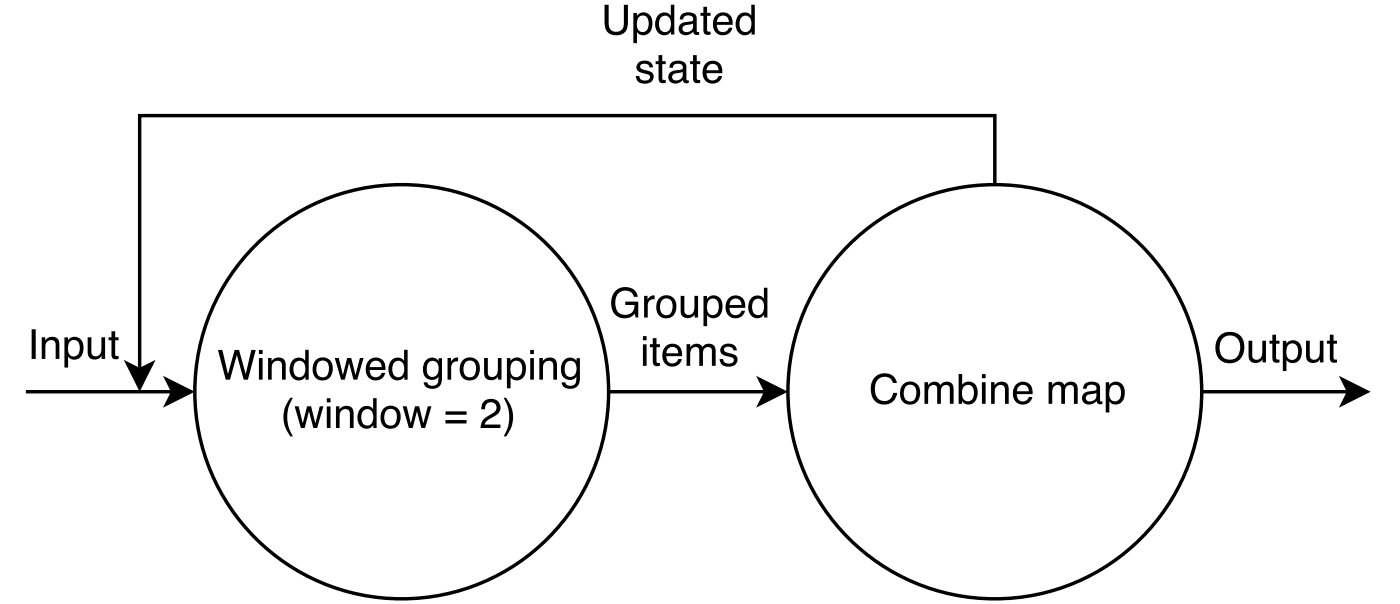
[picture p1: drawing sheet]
<svg xmlns="http://www.w3.org/2000/svg" width="143mm" height="62mm" viewBox="0 0 143 62" stroke-linecap="round" stroke-linejoin="round" font-family="sans-serif">
<circle cx="41.1" cy="40" r="21.2" fill="none" stroke="#000" stroke-width=".35"/>
<g fill="#000">
<path d="M22.3 35.8h.4l.6 2.4 .7-2.4h.5l.6 2.4 .6-2.4h.5l-.8 3h-.5l-.7-2.5-.7 2.5h-.4zM26.5 36.6h.4v2.2h-.4zM26.5 35.8h.4v.4h-.4zM27.4 36.6h.4v.3a.78 .78 0 0 1 .9-.4 .78 .78 0 0 1 .5 .9v1.4h-.3v-1.4a.52 .52 0 0 0-.6-.5 .52 .52 0 0 0-.5 .6v1.3h-.4zM30.2 37.1a1.02 1.02 0 0 0 .2 1.4 .66 .66 0 0 0 .8-.8 .62 .62 0 0 0-.2-.7 .62 .62 0 0 0-.8 .1zM30.1 36.7a.84 .84 0 0 1 1.1 .2v-1.1h.4v3h-.4v-.3a.91 .91 0 0 1-1.1 .3 .91 .91 0 0 1-.5-1.1 1.31 1.31 0 0 1 .5-1zM32.6 37a1.05 1.05 0 0 0 .2 1.5 .69 .69 0 0 0 .9-.8 .65 .65 0 0 0-.3-.7 .65 .65 0 0 0-.8 0zM32.3 36.9a1.06 1.06 0 0 1 1.3-.2 1.06 1.06 0 0 1 .4 1.3 1.02 1.02 0 0 1-1.1 .9 1.02 1.02 0 0 1-.9-1.2l.1-.6zM34.3 36.6h.4l.4 1.7 .4-1.7h.4l.5 1.7 .4-1.7h.4l-.7 2.2h-.3l-.5-1.7-.4 1.7h-.4zM37.7 36.9a1.01 1.01 0 0 1 1.2-.2 1.01 1.01 0 0 1 .5 1.1h-1.6a.63 .63 0 0 0 .5 .8 .63 .63 0 0 0 .7-.5h.4a1.01 1.01 0 0 1-1.2 .8 1.01 1.01 0 0 1-.8-1.2v-.3zM38 37.1l-.2 .4h1.3a.61 .61 0 0 0-.4-.6 .61 .61 0 0 0-.7 .2zM40.3 37.1a1.02 1.02 0 0 0 .3 1.4 .66 .66 0 0 0 .8-.8 .62 .62 0 0 0-.3-.7 .62 .62 0 0 0-.8 .1zM40.2 36.7a.84 .84 0 0 1 1.1 .2v-1.1h.4v3h-.3v-.3a.91 .91 0 0 1-1.2 .3 .91 .91 0 0 1-.5-1.1 1.31 1.31 0 0 1 .5-1zM43.5 36.9a.83 .83 0 0 1 1.4 0v-.3h.3v2a1 1 0 0 1-.6 1.1 1 1 0 0 1-1.2-.4l-.1-.2h.4a.59 .59 0 0 0 .7 .3 .59 .59 0 0 0 .5-.6v-.3a.9 .9 0 0 1-1.1 .2 .9 .9 0 0 1-.5-1l.1-.6zM43.9 37a1.06 1.06 0 0 0 .2 1.5 .78 .78 0 0 0 .8-1.1 .59 .59 0 0 0-.4-.5 .59 .59 0 0 0-.6 .1zM45.8 36.6h.3v.4a.64 .64 0 0 1 .8-.4v.3a.58 .58 0 0 0-.7 .6v1.3h-.4zM47.7 37a1.05 1.05 0 0 0 .2 1.5 .69 .69 0 0 0 .8-.8 .65 .65 0 0 0-.3-.7 .65 .65 0 0 0-.7 0zM47.3 36.9a1.06 1.06 0 0 1 1.4-.2 1.06 1.06 0 0 1 .4 1.3 1.02 1.02 0 0 1-1.2 .9 1.02 1.02 0 0 1-.9-1.2l.2-.6zM49.5 36.6h.4v1.5a.52 .52 0 0 0 .6 .4 .52 .52 0 0 0 .4-.6v-1.3h.4v2.2h-.3v-.3a.77 .77 0 0 1-.9 .3 .77 .77 0 0 1-.6-.7zM52.4 37a1.12 1.12 0 0 0 .2 1.5 .73 .73 0 0 0 .7-.2 .73 .73 0 0 0 .1-.8 .59 .59 0 0 0-.3-.6 .59 .59 0 0 0-.7 .1zM51.9 36.6h.3v.3a.9 .9 0 0 1 1.1-.3 .9 .9 0 0 1 .5 1.1 .96 .96 0 0 1-.3 1 .96 .96 0 0 1-1 .1l-.3-.2v1.1h-.3zM54.2 36.6h.4v2.2h-.4zM54.2 35.8h.4v.4h-.4zM55.2 36.6h.3v.3a.78 .78 0 0 1 1-.4 .78 .78 0 0 1 .5 .9v1.4h-.4v-1.4a.52 .52 0 0 0-.5-.5 .52 .52 0 0 0-.5 .6v1.3h-.4zM57.7 36.9a.83 .83 0 0 1 1.3 0v-.3h.3v2a1 1 0 0 1-.6 1.1 1 1 0 0 1-1.2-.4v-.2h.3a.59 .59 0 0 0 .7 .3 .59 .59 0 0 0 .5-.6v-.3a.9 .9 0 0 1-1.1 .2 .9 .9 0 0 1-.5-1l.1-.6zM58 37a1.06 1.06 0 0 0 .2 1.5 .78 .78 0 0 0 .8-1.1 .59 .59 0 0 0-.4-.5 .59 .59 0 0 0-.6 .1z"/>
<path d="M29.7 40.7h.3a3.7 3.7 0 0 0 0 3.9h-.3a3.1 3.1 0 0 1 0-3.9zM30.1 41.5h.5l.4 1.8 .4-1.8h.4l.5 1.8 .4-1.8h.4l-.7 2.2h-.3l-.5-1.7-.4 1.7h-.4zM33.4 41.5h.4v2.2h-.4zM33.4 40.7h.4v.4h-.4zM34.4 41.5h.3v.3a.78 .78 0 0 1 .9-.3 .78 .78 0 0 1 .6 .8v1.4h-.4v-1.4a.52 .52 0 0 0-.5-.5 .52 .52 0 0 0-.5 .6l-.1 1.3h-.3zM37.1 42a1.02 1.02 0 0 0 .3 1.5 .66 .66 0 0 0 .8-.9 .62 .62 0 0 0-.3-.7 .62 .62 0 0 0-.8 .1zM37 41.6a.84 .84 0 0 1 1.2 .2v-1.1h.3v3h-.3v-.3a.91 .91 0 0 1-1.1 .3 .91 .91 0 0 1-.5-1 1.31 1.31 0 0 1 .4-1.1zM39.6 41.9a1.05 1.05 0 0 0 .2 1.6 .69 .69 0 0 0 .8-.9 .65 .65 0 0 0-.3-.7 .65 .65 0 0 0-.7 0zM39.2 41.8a1.06 1.06 0 0 1 1.4-.2 1.06 1.06 0 0 1 .4 1.3 1.02 1.02 0 0 1-1.2 .9 1.02 1.02 0 0 1-.9-1.1l.2-.7zM41.2 41.5h.4l.4 1.8 .5-1.8h.4l.4 1.8 .5-1.8h.3l-.6 2.2h-.4l-.4-1.7-.5 1.7h-.4zM45.6 42h2.1v.4h-2.1zM45.6 42.9h2.1v.4h-2.1zM49.5 41a.97 .97 0 0 1 1.3-.1 .97 .97 0 0 1 .3 1.2l-.3 .3-1 .6-.2 .4h1.6v.3h-2v-.4a1.92 1.92 0 0 1 1.2-1.1 .6 .6 0 0 0 .4-.7 .6 .6 0 0 0-.8-.4 .6 .6 0 0 0-.4 .7h-.4l.1-.4zM51.5 40.7h.3a3.1 3.1 0 0 1 0 3.9h-.3a3.7 3.7 0 0 0 0-3.9z"/>
</g>
<circle cx="101.8" cy="40" r="21.2" fill="#fff"/>
<g fill="none" stroke="#000" stroke-width=".35">
<path d="M101.8 18.9v-7.1h-87.5v26M13.1 37.2l1.2 .6 1.2-.6-1.2 2.4zM17.1 38.8l2.4 1.2-2.4 1.3 .6-1.3zM77.7 38.8l2.5 1.2-2.5 1.3 .7-1.3zM137.4 38.8l2.4 1.2-2.4 1.3 .6-1.3zM2.6 40h15.1M62.3 40h16.1M122.9 40h15.1"/>
<circle cx="101.8" cy="40" r="21.2"/>
</g>
<g fill="#000">
<path d="M13.1 37.2l1.2 .6 1.2-.6-1.2 2.4zM17.1 38.8l2.4 1.2-2.4 1.3 .6-1.3zM77.7 38.8l2.5 1.2-2.5 1.3 .7-1.3zM137.4 38.8l2.4 1.2-2.4 1.3 .6-1.3z"/>
<path d="M61.9 .5h.4v1.9a.78 .78 0 0 0 .7 .8 .78 .78 0 0 0 .8-.8v-1.9h.4v1.7a1.21 1.21 0 0 1-1.2 1.4 1.21 1.21 0 0 1-1.1-1.4zM65.4 1.8a1.12 1.12 0 0 0 .1 1.4 .73 .73 0 0 0 .8-.2 .73 .73 0 0 0 .1-.8 .59 .59 0 0 0-.4-.5 .59 .59 0 0 0-.6 .1zM64.8 1.3h.4v.3a.9 .9 0 0 1 1.1-.3 .9 .9 0 0 1 .4 1.1 .96 .96 0 0 1-.3 1 .96 .96 0 0 1-1 .1l-.2-.2v1.1h-.4zM67.6 1.8a1.02 1.02 0 0 0 .2 1.5 .66 .66 0 0 0 .8-.9 .62 .62 0 0 0-.2-.7 .62 .62 0 0 0-.8 .1zM67.5 1.4a.84 .84 0 0 1 1.1 .2v-1.1h.4v3h-.4v-.3a.91 .91 0 0 1-1.1 .3 .91 .91 0 0 1-.5-1 1.31 1.31 0 0 1 .5-1.1zM69.9 2.8a.43 .43 0 0 0 .1 .5 .43 .43 0 0 0 .6-.1 .66 .66 0 0 0 .3-.8l-.8 .2zM69.7 1.6a1.07 1.07 0 0 1 1.6 .1v1.5l.2 .1v.2a.42 .42 0 0 1-.6-.3 .77 .77 0 0 1-1 .4 .77 .77 0 0 1-.4-1l.1-.1a1.92 1.92 0 0 1 1.2-.3l.1-.2a.52 .52 0 0 0-.4-.4 .52 .52 0 0 0-.6 .2v.2h-.4zM72 .7h.3v.6h.4v.3h-.4v1.5l.1 .1h.3v.3a.53 .53 0 0 1-.7-.4v-1.5h-.3v-.3h.3zM73.2 1.6a1.01 1.01 0 0 1 1.3-.2 1.01 1.01 0 0 1 .5 1.1h-1.7a.63 .63 0 0 0 .5 .8 .63 .63 0 0 0 .8-.5h.3a1.01 1.01 0 0 1-1.1 .8 1.01 1.01 0 0 1-.9-1.1l.2-.7zM73.5 1.8l-.2 .4h1.3a.61 .61 0 0 0-.4-.6 .61 .61 0 0 0-.7 .2zM75.8 1.8a1.02 1.02 0 0 0 .3 1.5 .66 .66 0 0 0 .8-.9 .62 .62 0 0 0-.3-.7 .62 .62 0 0 0-.8 .1zM75.7 1.4a.84 .84 0 0 1 1.2 .2v-1.1h.3v3h-.3v-.3a.91 .91 0 0 1-1.1 .3 .91 .91 0 0 1-.5-1 1.31 1.31 0 0 1 .4-1.1z"/>
<path d="M65.3 6.4a.89 .89 0 0 1 1.5 .5h-.4a.51 .51 0 0 0-.4-.4 .51 .51 0 0 0-.5 .3l.1 .2 .5 .2a.7 .7 0 0 1 .8 .8 .7 .7 0 0 1-.9 .6 .78 .78 0 0 1-1-.8h.4a.57 .57 0 0 0 .5 .4 .57 .57 0 0 0 .6-.3 .95 .95 0 0 0-.9-.5 .57 .57 0 0 1-.5-.4 .57 .57 0 0 1 .2-.6zM67.4 5.6h.4v.7h.3v.3h-.3v1.4v.2h.3v.3a.53 .53 0 0 1-.7-.5v-1.4h-.3v-.3h.3zM68.8 7.7a.43 .43 0 0 0 .2 .5 .43 .43 0 0 0 .5-.1 .66 .66 0 0 0 .3-.8l-.7 .2zM68.6 6.5a1.07 1.07 0 0 1 1.6 .1v1.5l.3 .1v.3a.42 .42 0 0 1-.6-.3 .77 .77 0 0 1-1 .3 .77 .77 0 0 1-.4-1l.1-.1a1.92 1.92 0 0 1 1.2-.3l.1-.1a.52 .52 0 0 0-.5-.5 .52 .52 0 0 0-.5 .3l-.1 .1h-.3zM70.9 5.6h.4v.7h.3v.3h-.3v1.4l.1 .2h.2v.3a.53 .53 0 0 1-.7-.5v-1.4h-.3v-.3h.3zM72.2 6.5a1.01 1.01 0 0 1 1.2-.2 1.01 1.01 0 0 1 .5 1.2h-1.6a.63 .63 0 0 0 .4 .7 .63 .63 0 0 0 .8-.4h.4a1.01 1.01 0 0 1-1.2 .7 1.01 1.01 0 0 1-.8-1.1l.1-.6zM72.5 6.7l-.2 .5h1.2a.61 .61 0 0 0-.3-.6 .61 .61 0 0 0-.7 .1z"/>
<path d="M3.2 33.7h.5v3h-.5zM4.3 34.5h.3v.3a.78 .78 0 0 1 .9-.4 .78 .78 0 0 1 .6 .9v1.4h-.4v-1.4a.52 .52 0 0 0-.6-.5 .52 .52 0 0 0-.5 .5v1.4h-.3zM7.2 34.9a1.12 1.12 0 0 0 .1 1.5 .73 .73 0 0 0 .8-.2 .73 .73 0 0 0 .1-.8 .59 .59 0 0 0-.4-.6 .59 .59 0 0 0-.6 .1zM6.6 34.5h.4v.3a.9 .9 0 0 1 1.1-.3 .9 .9 0 0 1 .4 1 .96 .96 0 0 1-.3 1 .96 .96 0 0 1-1 .2l-.2-.3v1.2h-.4zM9 34.5h.3v1.4a.52 .52 0 0 0 .7 .5 .52 .52 0 0 0 .4-.6v-1.3h.4v2.2h-.4v-.3a.77 .77 0 0 1-.9 .3 .77 .77 0 0 1-.5-.7zM11.4 33.9h.4v.6h.3v.3h-.3v1.4l.1 .2h.2v.3a.53 .53 0 0 1-.7-.5v-1.4h-.3v-.3h.3z"/>
<path d="M62.9 29.8a1.35 1.35 0 0 1 2.3 .5h-.4a.97 .97 0 0 0-1-.6 .97 .97 0 0 0-.8 1 1.16 1.16 0 0 0 1 1.5 .9 .9 0 0 0 .9-1h-.9v-.4h1.3v1.7h-.3l-.1-.4a1.38 1.38 0 0 1-1.6 .3 1.38 1.38 0 0 1-.8-1.4 1.73 1.73 0 0 1 .4-1.2zM65.9 30.2h.3v.4a.64 .64 0 0 1 .8-.4v.4a.58 .58 0 0 0-.7 .6v1.3h-.4zM67.8 30.6a1.05 1.05 0 0 0 .2 1.6 .69 .69 0 0 0 .8-.9 .65 .65 0 0 0-.3-.7 .65 .65 0 0 0-.7 0zM67.4 30.5a1.06 1.06 0 0 1 1.4-.2 1.06 1.06 0 0 1 .4 1.3 1.02 1.02 0 0 1-1.2 .9 1.02 1.02 0 0 1-.9-1.1l.2-.6zM69.6 30.2h.4v1.5a.52 .52 0 0 0 .6 .5 .52 .52 0 0 0 .4-.7v-1.3h.4v2.3h-.3v-.4a.77 .77 0 0 1-.9 .4 .77 .77 0 0 1-.6-.8zM72.5 30.7a1.12 1.12 0 0 0 .2 1.5 .73 .73 0 0 0 .7-.3 .73 .73 0 0 0 .1-.7 .59 .59 0 0 0-.3-.6 .59 .59 0 0 0-.7 .1zM72 30.3h.3v.2a.9 .9 0 0 1 1.1-.2 .9 .9 0 0 1 .5 1 .96 .96 0 0 1-.3 1 .96 .96 0 0 1-1 .1l-.3-.2v1.1h-.3zM74.5 30.5a1.01 1.01 0 0 1 1.3-.2 1.01 1.01 0 0 1 .4 1.2h-1.6a.63 .63 0 0 0 .5 .7 .63 .63 0 0 0 .8-.4h.3a1.01 1.01 0 0 1-1.2 .7 1.01 1.01 0 0 1-.8-1.1l.1-.3zM74.8 30.7l-.2 .5h1.3a.61 .61 0 0 0-.4-.6 .61 .61 0 0 0-.7 .1zM77.1 30.7a1.02 1.02 0 0 0 .3 1.5 .66 .66 0 0 0 .8-.9 .62 .62 0 0 0-.3-.7 .62 .62 0 0 0-.8 .1zM77 30.4a.84 .84 0 0 1 1.2 .1v-1.1h.3v3.1h-.3v-.4a.91 .91 0 0 1-1.1 .3 .91 .91 0 0 1-.6-1 1.31 1.31 0 0 1 .5-1z"/>
<path d="M65.8 35.2h.4v2.2h-.4zM65.8 34.4h.4v.4h-.4zM66.8 34.6h.4v.6h.3v.3h-.3v1.4v.2h.3v.3a.53 .53 0 0 1-.7-.4v-1.5h-.3v-.3h.3zM68.1 35.5a1.01 1.01 0 0 1 1.2-.2 1.01 1.01 0 0 1 .5 1.1h-1.6a.63 .63 0 0 0 .4 .7 .63 .63 0 0 0 .8-.4h.4a1.01 1.01 0 0 1-1.2 .8 1.01 1.01 0 0 1-.8-1.2l.1-.6zM68.4 35.6l-.2 .5h1.2a.61 .61 0 0 0-.4-.6 .61 .61 0 0 0-.6 .1zM70.2 35.2h.4v.3a.72 .72 0 0 1 1.3 0 .73 .73 0 0 1 .8-.4 .73 .73 0 0 1 .5 .8v1.5h-.4v-1.5a.48 .48 0 0 0-.6-.4 .48 .48 0 0 0-.3 .6v1.3h-.4v-1.5a.46 .46 0 0 0-.4-.4 .46 .46 0 0 0-.5 .5v1.4h-.4zM73.9 35.3a.89 .89 0 0 1 1.5 .5h-.4a.51 .51 0 0 0-.4-.4 .51 .51 0 0 0-.5 .3l.1 .3 .5 .1a.7 .7 0 0 1 .7 .8 .7 .7 0 0 1-.9 .6 .78 .78 0 0 1-.9-.8h.4a.57 .57 0 0 0 .5 .5 .57 .57 0 0 0 .6-.4 .95 .95 0 0 0-.9-.4 .57 .57 0 0 1-.5-.5 .57 .57 0 0 1 .2-.6z"/>
<path d="M89.4 38.6a1.32 1.32 0 0 1 1.4-.4 1.32 1.32 0 0 1 1 1h-.5a.94 .94 0 0 0-1-.7 .94 .94 0 0 0-.8 1 1.15 1.15 0 0 0 1 1.5 .91 .91 0 0 0 .9-.8h.4a1.36 1.36 0 0 1-1.6 1.1 1.36 1.36 0 0 1-1.1-1.6 1.67 1.67 0 0 1 .3-1.1zM92.7 39.4a1.05 1.05 0 0 0 .2 1.6 .69 .69 0 0 0 .9-.9 .65 .65 0 0 0-.3-.7 .65 .65 0 0 0-.8 0zM92.4 39.3a1.06 1.06 0 0 1 1.3-.1 1.06 1.06 0 0 1 .4 1.3 1.02 1.02 0 0 1-1.1 .8 1.02 1.02 0 0 1-.9-1.1l.1-.6zM94.6 39.1h.3v.3a.72 .72 0 0 1 1.3 0 .73 .73 0 0 1 .9-.4 .73 .73 0 0 1 .5 .8v1.5h-.4v-1.6a.48 .48 0 0 0-.6-.3 .48 .48 0 0 0-.3 .6v1.3h-.4v-1.5a.46 .46 0 0 0-.5-.5 .46 .46 0 0 0-.4 .5v1.5h-.4zM98.1 38.2h.3v1.1a.91 .91 0 0 1 1.1-.2 .91 .91 0 0 1 .5 1 .97 .97 0 0 1-.3 1 .97 .97 0 0 1-1.1 .1l-.2-.2v.3h-.3zM98.6 39.5a1.07 1.07 0 0 0 .2 1.5 .66 .66 0 0 0 .7-.2 .66 .66 0 0 0 .1-.7 .62 .62 0 0 0-.2-.7 .62 .62 0 0 0-.8 .1zM100.5 39.1h.3v2.2h-.3zM100.5 38.2h.3v.5h-.3zM101.4 39.1h.3v.3a.78 .78 0 0 1 1-.4 .78 .78 0 0 1 .5 .9v1.4h-.4v-1.4a.52 .52 0 0 0-.5-.5 .52 .52 0 0 0-.5 .5v1.4h-.4zM103.9 39.3a1.01 1.01 0 0 1 1.3-.2 1.01 1.01 0 0 1 .4 1.2h-1.6a.63 .63 0 0 0 .5 .7 .63 .63 0 0 0 .7-.4h.4a1.01 1.01 0 0 1-1.2 .7 1.01 1.01 0 0 1-.8-1.1l.2-.6zM104.2 39.5l-.2 .5h1.3a.61 .61 0 0 0-.4-.6 .61 .61 0 0 0-.7 .1zM107.3 39.1h.3v.3a.72 .72 0 0 1 1.3 0 .73 .73 0 0 1 .9-.4 .73 .73 0 0 1 .5 .8v1.5h-.4v-1.6a.48 .48 0 0 0-.6-.3 .48 .48 0 0 0-.3 .6v1.3h-.4v-1.5a.46 .46 0 0 0-.5-.5 .46 .46 0 0 0-.4 .5l-.1 1.5h-.3zM111.1 40.5a.43 .43 0 0 0 .2 .5 .43 .43 0 0 0 .6-.1 .66 .66 0 0 0 .3-.8l-.8 .2zM110.9 39.3a1.07 1.07 0 0 1 1.6 .1v1.5l.3 .1v.3a.42 .42 0 0 1-.6-.3 .77 .77 0 0 1-1 .3 .77 .77 0 0 1-.4-1l.1-.1a1.92 1.92 0 0 1 1.2-.3l.1-.1a.52 .52 0 0 0-.5-.5 .52 .52 0 0 0-.5 .3v.1h-.4zM113.7 39.5a1.12 1.12 0 0 0 .2 1.5 .73 .73 0 0 0 .7-.3 .73 .73 0 0 0 .1-.7 .59 .59 0 0 0-.4-.6 .59 .59 0 0 0-.6 .1zM113.1 39.1h.4v.3a.9 .9 0 0 1 1.1-.3 .9 .9 0 0 1 .5 1 .96 .96 0 0 1-.3 1 .96 .96 0 0 1-1.1 .1l-.2-.2v1.2h-.4z"/>
<path d="M124.9 34.2a1.5 1.5 0 0 1 1.8-.1 1.5 1.5 0 0 1 .6 1.7 1.49 1.49 0 0 1-1.8 1.3 1.49 1.49 0 0 1-1.1-1.9 1.61 1.61 0 0 1 .5-1zM125.1 34.6a1.52 1.52 0 0 0 .1 2 1.08 1.08 0 0 0 1.2 0 1.08 1.08 0 0 0 .5-1.1 1.05 1.05 0 0 0-.6-1.1 1.05 1.05 0 0 0-1.2 .2zM127.7 34.8h.4v1.5a.52 .52 0 0 0 .6 .5 .52 .52 0 0 0 .4-.7v-1.3h.4v2.2h-.3v-.3a.77 .77 0 0 1-.9 .4 .77 .77 0 0 1-.6-.8zM130.2 34.2h.3v.6h.4v.3h-.4v1.5l.1 .1h.3v.3a.53 .53 0 0 1-.7-.4v-1.5h-.3v-.3h.3zM131.8 35.3a1.12 1.12 0 0 0 .2 1.5 .73 .73 0 0 0 .7-.3 .73 .73 0 0 0 .1-.7 .59 .59 0 0 0-.3-.6 .59 .59 0 0 0-.7 .1zM131.2 34.8h.4v.3a.9 .9 0 0 1 1.1-.2 .9 .9 0 0 1 .5 1 .96 .96 0 0 1-.3 1 .96 .96 0 0 1-1.1 .1l-.2-.2v1.1h-.4zM133.6 34.8h.4v1.5a.52 .52 0 0 0 .6 .5 .52 .52 0 0 0 .4-.7v-1.3h.4v2.2h-.4v-.3a.77 .77 0 0 1-.8 .4 .77 .77 0 0 1-.6-.8zM136.1 34.2h.3v.6h.4v.3h-.4v1.5l.1 .1h.3v.3a.53 .53 0 0 1-.7-.4v-1.5h-.3v-.3h.3z"/>
</g>
</svg>
